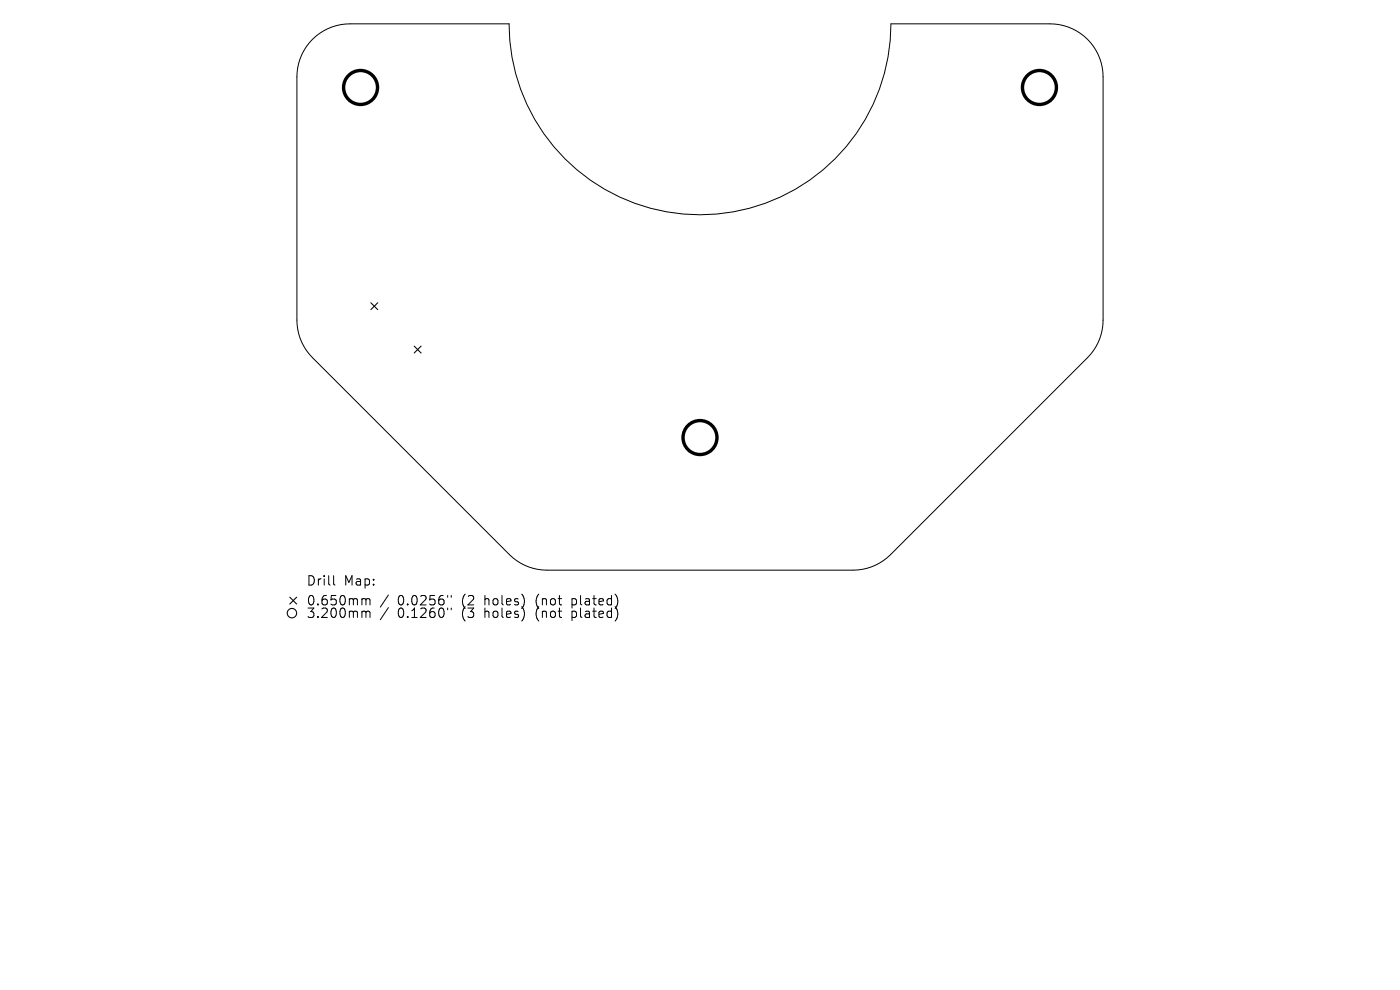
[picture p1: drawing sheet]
<svg xmlns="http://www.w3.org/2000/svg" width="297mm" height="210mm" viewBox="0 0 297 210" stroke-linecap="round" stroke-linejoin="round" font-family="sans-serif">
<defs><g id="words">
<g font-size="2.8">
<text x="64.9" y="124.5">Drill</text>
<text x="72.9" y="124.5">Map:</text>
<text x="64.9" y="128.7">0.650mm</text>
<text x="64.9" y="131.4">3.200mm</text>
<text x="84.4" y="128.7">0.0256&quot;</text>
<text x="84.4" y="131.4">0.1260&quot;</text>
<text x="98.1" y="128.7">(2</text>
<text x="98.1" y="131.4">(3</text>
<text x="103.1" y="128.7">holes)</text>
<text x="103.1" y="131.4">holes)</text>
<text x="114.1" y="128.7">(not</text>
<text x="114.1" y="131.4">(not</text>
<text x="121.9" y="128.7">plated)</text>
<text x="121.9" y="131.4">plated)</text>
</g>
</g></defs>
<g fill="none" stroke="#000" stroke-width=".21">
<path d="M66.3 8.4a11.3 11.3 0 0 1 7.9-3.3h33.8a40.5 40.5 0 0 0 40.5 40.5 40.5 40.5 0 0 0 40.5-40.5h33.8a11.3 11.3 0 0 1 11.2 11.2v51.6a11.3 11.3 0 0 1-3.3 8l-41.8 41.8a11.3 11.3 0 0 1-7.9 3.2h-65a11.3 11.3 0 0 1-7.9-3.2l-41.8-41.8a11.3 11.3 0 0 1-3.3-8v-51.6a11.3 11.3 0 0 1 3.3-7.9zM70.8 122.1v1.7l.3 .3M77.1 127l.4 .1 .1 .2M77.1 129.6h.2l.3 .3M77.6 127.3l.3-.3 .5 .1 .1 1.2M77.6 127.3v1M77.6 129.9v1.1M77.6 129.9l.3-.3 .5 .1 .1 1.3M82.4 126.2l-1.7 2.6M82.4 128.9l-1.7 2.6M95 126.3v.4M95 129v.4"/>
<path d="M95.7 126.3v.4M95.7 129v.4"/>
</g>
<g fill="none" stroke="#000" stroke-width=".23">
<path d="M78.7 64.2l1.4 1.5M80.1 64.2l-1.4 1.5M87.9 73.4l1.4 1.5M89.3 73.4l-1.4 1.5M61.5 126.7l1.4 1.4M62.9 126.7l-1.4 1.4"/>
<circle cx="61.9" cy="130.1" r="1"/>
</g>
<g fill="none" stroke="#000" stroke-width=".72">
<circle cx="76.5" cy="18.6" r="3.6"/>
<circle cx="220.5" cy="18.6" r="3.6"/>
<circle cx="148.5" cy="92.8" r="3.6"/>
</g>
<use href="#words"/>
</svg>
